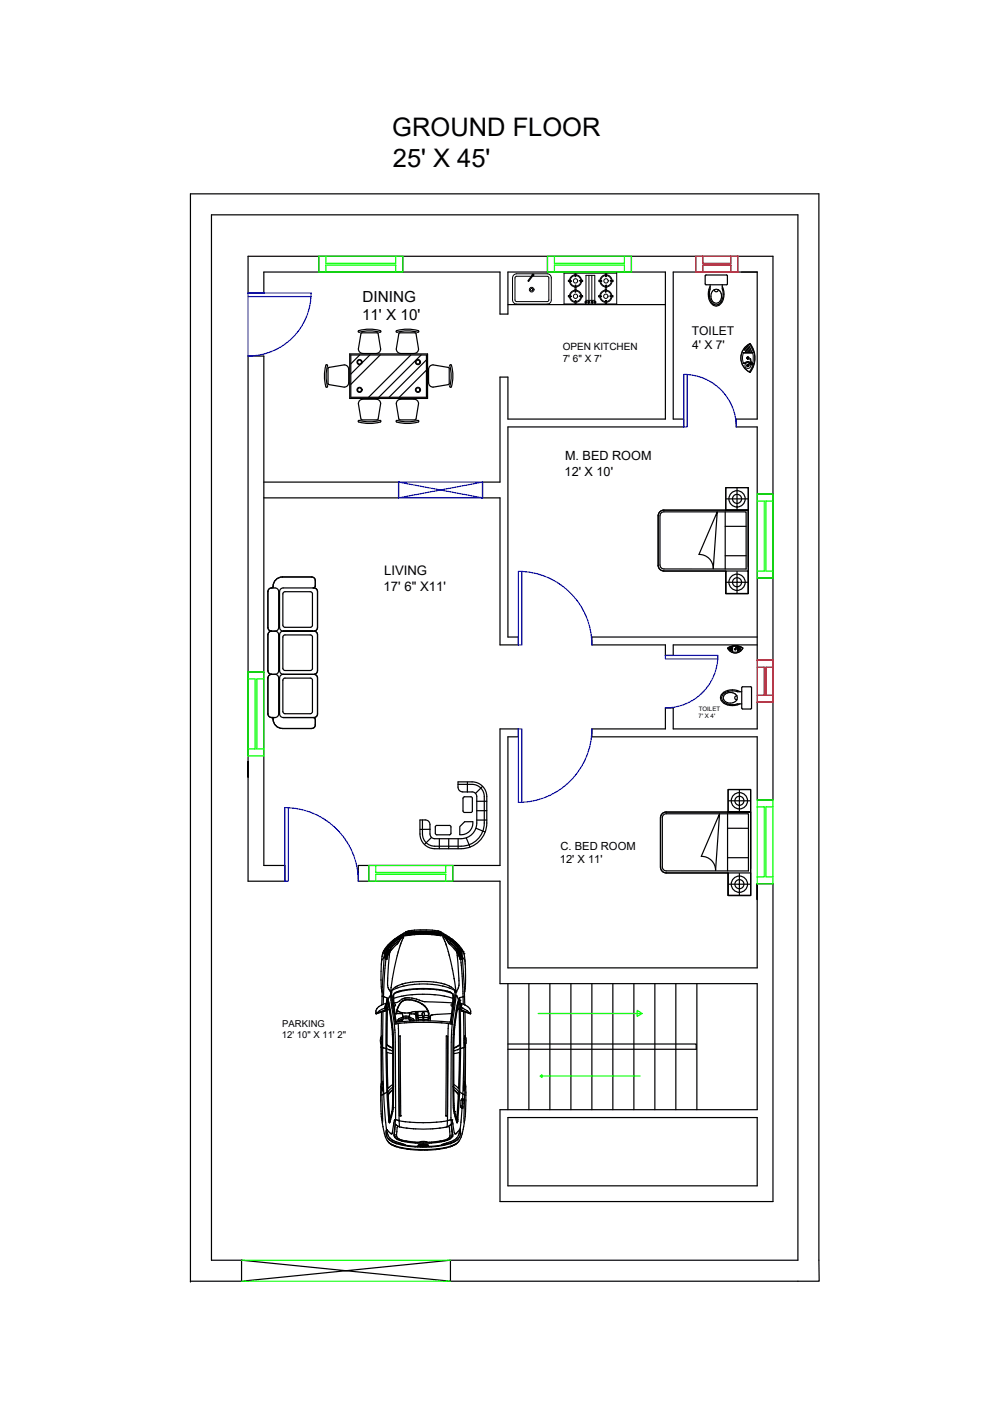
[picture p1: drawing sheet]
<svg xmlns="http://www.w3.org/2000/svg" width="210mm" height="297mm" viewBox="0 0 210 297" stroke-linecap="round" stroke-linejoin="round" font-family="sans-serif">
<defs><g id="words">
<g font-size="5.4">
<text x="82.9" y="28.8">GROUND FLOOR</text>
<text x="83" y="35.2">25' X 45'</text>
</g>
<g font-size="3.2">
<text x="76.6" y="63.8">DINING</text>
<text x="76.5" y="67.7">11' X 10'</text>
</g>
<g font-size="2.8">
<text x="81.1" y="124.8">17' 6&quot; X11'</text>
<text x="81.2" y="121.5">LIVING</text>
</g>
<g font-size="2.7">
<text x="119.4" y="100.5">12' X 10'</text>
<text x="119.4" y="97.3">M. BED ROOM</text>
</g>
<g font-size="2.6">
<text x="146.2" y="70.8">TOILET</text>
<text x="146.3" y="73.8">4' X 7'</text>
</g>
<g font-size="2.4">
<text x="118.5" y="179.6">C. BED ROOM</text>
<text x="118.3" y="182.4">12' X 11'</text>
</g>
<g font-size="2.1">
<text x="118.9" y="74">OPEN KITCHEN</text>
<text x="118.9" y="76.5">7' 6&quot; X 7'</text>
</g>
<g font-size="2">
<text x="59.6" y="219.4">12' 10&quot; X 11' 2&quot;</text>
<text x="59.7" y="217">PARKING</text>
</g>
<g font-size="1.3">
<text x="147.7" y="151.7">7' X 4'</text>
<text x="147.7" y="150.1">TOILET</text>
</g>
</g></defs>
<!-- layer: windows -->
<g fill="none" stroke="#000" stroke-width=".25">
<path d="M67.4 54.1v3.4M85.1 54.1v3.4M115.7 54.1v3.4M133.5 54.1v3.4M52.4 75.2h3.4v107.6h4.4v3.4h-7.8zM55.8 101.9h28.5v3.3h-28.5M160.1 104.4h3.3M160.1 139.5v-49.3h-4.5v-1.7h4.5v-31h-17.8v31h2.2v1.7h-37.1v44.4h2.2v1.6h-3.9v-31h-3.7v-3.3h3.7v-22.2h1.7v8.8h33.2v-31h-33.2v8.9h-1.7v-8.9h-49.9v4.4h-3.4v-7.8h111v85.4M160.1 134.6h-35v1.6h15.5v2.3h1.7v-2.3h17.8M160.1 122.1h3.3M52.4 142h3.4M160.1 148.3v5.7h-17.8v-4.4h-1.7v4.4h-15.5v1.7h35v13.3h3.3v-20.7"/>
<path d="M52.4 164.2v-3.3v3.3M75.7 182.8h30v-28.8h3.9v1.7h-2.2v48.8h52.7v-17.8h3.3v67.1h-57.7v-19.4h54.4v-26.6h-54.4v-21.6h-30zM78 182.8v3.4M95.7 182.8v3.4M160.1 190.1v-3.4v3.4M107.4 207.8v26.6M111.8 207.8v26.6M116.2 207.8v26.6M120.7 207.8v26.6M125.1 207.8v26.6M129.5 207.8v26.6M134 207.8v26.6"/>
<path d="M138.4 207.8v26.6M142.9 207.8v26.6M147.3 207.8v26.6M107.4 236.1h52.7v14.4h-52.7z"/>
</g>
<!-- layer: doors -->
<path d="M52.4 62.6h13.4M65.8 61.9a13.3 13.3 0 0 1-13.4 13.3v-13.3h13.4M145.3 79.1v11.1h-.8v-11.1a11.1 11.1 0 0 1 11.1 11.1M84.3 101.9v3.3h17.7v-3.3h-17.7l17.7 3.3M102 101.9l-17.7 3.3M110.3 120.7v15.5h-.7v-15.5a15.5 15.5 0 0 1 15.5 15.5M151.7 138.5h-11.1v.7h11.1M151.8 138.5a11.1 11.1 0 0 1-11.1 11.1M125.1 154a15.5 15.5 0 0 1-15.5 15.5v-15.5h.7v15.5M60.9 170.6v15.6h-.7v-15.6a15.5 15.5 0 0 1 15.5 15.6" fill="none" stroke="#00f" stroke-width=".25"/>
<!-- layer: windows -->
<g fill="none" stroke="#0f0" stroke-width=".25">
<path d="M67.4 54.1h17.7v3.4h-17.7zM68.9 54.1v1.5h14.8v-1.5M68.9 57.5v-1.5h14.8v1.5M115.7 54.1h17.8v3.4h-17.8zM117.2 54.1v1.5h14.8v-1.5M117.2 57.5v-1.5h14.8v1.5M160.1 104.4h3.3v17.7h-3.3zM160.1 105.9h1.4v14.7h-1.4M163.4 105.9h-1.5v14.7h1.5M52.4 142h3.4v17.7h-3.4zM52.4 143.4h1.5v14.8h-1.5M55.8 143.4h-1.5v14.8h1.5"/>
<path d="M160.1 169h3.3v17.7h-3.3zM160.1 170.5h1.4v14.7h-1.4M163.4 170.5h-1.5v14.7h1.5M78 182.8h17.7v3.4h-17.7zM79.4 182.8v1.5h14.8v-1.5M79.4 186.2v-1.5h14.8v1.5M113.7 214.1h22M134.7 213.5l1 .6-1 .6zM114.2 227.3l.4-.2v.5zM114.2 227.3h21.1M51.1 266.2h44.1M51.1 270.7h44.1"/>
</g>
<!-- layer: 0 -->
<g fill="none" stroke="#000" stroke-width=".25">
<path d="M149.1 58.1h4.5l.2 .2v1.7l-.2 .2h-4.3l-.2-.2zM73.7 78a.94 .94 0 0 0-.9-.9l-3.4 .6-.1 3.3 .2 .3 3.3 .5a.95 .95 0 0 0 .9-1v-2.8M73.9 74.8h16.5v9.4h-16.5zM74.2 75h15.9v8.9h-15.9zM75.7 69.9a7.4 7.4 0 0 1 4.8 0l-.1 .3a10.1 10.1 0 0 0-4.6 0zM76 75l-1.8 1.9M76.2 77l-2 2M76.5 70.3h3.2M76.5 70.3l-.2 .2-.5 3.2M78.2 75l-1.7 1.7M79.7 70.3l.2 .2 .6 3.2a.94 .94 0 0 1-1 1h-2.8a.96 .96 0 0 1-.9-1M80.4 75l-6.2 6.2"/>
<path d="M83.7 69.9a7.4 7.4 0 0 1 4.8 0v.3a10.1 10.1 0 0 0-4.7 0zM84.5 70.3h3.2M84.5 70.3l-.2 .2-.5 3.2a.96 .96 0 0 0 .9 1h2.8a.95 .95 0 0 0 1-1l-.6-3.2-.2-.2M86.8 75l-8.9 8.9M89 75l-8.9 8.9M90.1 78.2l-5.7 5.7M90.1 76l-7.9 7.9M90.6 78a.94 .94 0 0 1 .9-.9l3.3 .5 .2 .2-.1 3.4-3.4 .6a.96 .96 0 0 1-.9-1v-2.8M150.1 60.2v.9M150.1 60.5a3.1 3.1 0 0 0 .9 4.1 1.58 1.58 0 0 0 1.9-1.5M150.1 61.1a3.3 3.3 0 0 0 .3 2.7M150.4 63.8a1.12 1.12 0 0 0 1 .6 1.12 1.12 0 0 0 1-.6"/>
<path d="M151 61.2l.4-.1 .4 .1M151 61.2a.42 .42 0 0 0 .4 .4 .42 .42 0 0 0 .4-.4M151 61.2a1.62 1.62 0 0 0-.7 1.6 1.62 1.62 0 0 0 1.1 1.3 1.61 1.61 0 0 0 1.1-1.3 1.61 1.61 0 0 0-.7-1.6M152.7 60.2v.9a3.3 3.3 0 0 1-.3 2.7M152.7 60.6l.2 .5M152.9 61.1l.1 1-.1 1M69.2 81.6l-.2 .2a7.4 7.4 0 0 1 0-4.7h.2a9.2 9.2 0 0 0 0 4.5M75.8 85.3a.94 .94 0 0 1 .9-1h2.8a.94 .94 0 0 1 1 1l-.6 3.2-.2 .2-3.3-.1-.6-3.3M75.8 88.8a9.7 9.7 0 0 0 4.6 0l.1 .3a7.4 7.4 0 0 1-4.8 0zM83.8 88.8a9.7 9.7 0 0 0 4.7 0v.3a7.4 7.4 0 0 1-4.8 0zM84 84.6l.7-.3h2.8a.94 .94 0 0 1 1 1l-.6 3.3-3.4 .1-.2-.2-.5-3.2zM95.1 81.6l.2 .2a7.4 7.4 0 0 0 0-4.7h-.2a9.2 9.2 0 0 1 0 4.5"/>
<path d="M139.8 108.4l.5-.3h17.4v12.1h-17.4a.83 .83 0 0 1-.8-.8v-10.4zM140.3 107.8h13.1v-4.8h4.8v22.4h-4.8v-4.8h-13.1M140.3 107.8h17.9h-4.8v-4.8h4.8v22.4h-4.8v-4.8h-13.1M140.3 107.8a1.21 1.21 0 0 0-1.2 1.2v10.4a1.19 1.19 0 0 0 1.2 1.2M151.6 108.1l-.8 12a2.96 2.96 0 0 0-3-3zM153.3 117.4h4.4M153.3 111.2h4.4M153.3 108.1v12.1M153.5 105.4h4.6M155.8 103.1v4.6M158.2 107.8v11.9M56.6 134.1v7.6"/>
<path d="M56.6 132.6l.3 .5 .5 .2M56.6 132.6a.76 .76 0 0 0 .8 .7M57.4 124.2h.7a.76 .76 0 0 1 .8 .8v7.6a.76 .76 0 0 1-.8 .7M57.4 133.3h.7M57.4 133.3a.76 .76 0 0 0-.8 .8M57.4 124.2a.76 .76 0 0 0-.8 .8v7.6M57.7 123.9v.3h-.3M57.7 123.9v.3M57.7 123.9a1.97 1.97 0 0 1 2-2h6.2a.76 .76 0 0 1 .8 .8l-.1 1.3-.4 .2h-6.3a.77 .77 0 0 0-.8 .8v7.6a.76 .76 0 0 0 .8 .7M58.1 133.3a.76 .76 0 0 1 .8 .8M58.9 134.1v7.6M59.1 134.1v7.6a.76 .76 0 0 0 .8 .7"/>
<path d="M59.9 134.4l.3-.3h5.4l.4 .3 .1 6.8-.3 .4-5.5 .1-.4-.3zM59.9 125.2l.3-.2h5.4l.4 .2 .1 6.9-.3 .4h-5.5l-.4-.2zM59.9 133.3h6.3h-6.3M59.9 133.3a.76 .76 0 0 0-.8 .8M66.2 124.2l.6 .2 .3 .6M66.4 124.2a.76 .76 0 0 1 .7 .8M67.1 134.1v7.6a.76 .76 0 0 1-.7 .7 .79 .79 0 0 1 .7 .8v7.6M67.1 125v7.6a.78 .78 0 0 1-.7 .7 .76 .76 0 0 1 .7 .8M153.4 120.6h4.8v4.8h-4.8zM153.5 123h2.3v2.3M155.8 120.8v2.2h2.3M56.6 141.7a.76 .76 0 0 0 .8 .8"/>
<path d="M57.4 151.6h.7h-.7M57.4 142.5h.7h-.7M57.4 151.6h.3v.3v-.3zM57.4 142.5a.77 .77 0 0 0-.8 .7v7.6a.76 .76 0 0 0 .8 .8M58.9 141.7a.78 .78 0 0 1-.8 .8 .76 .76 0 0 1 .8 .7v7.6a.76 .76 0 0 1-.8 .8M59.8 143.7v6.6M59.8 150.3l.2 .4 .3 .1h5.3l.4-.3 .1-.2M59.8 143.7l.1-.2 .4-.2h5.3h.2l.3 .4M59.9 151.6h6.3h-6.3M59.9 142.5h6.3h-6.3M59.9 142.5a.77 .77 0 0 0-.8 .7v7.6a.76 .76 0 0 0 .8 .8M66 143.7v6.6"/>
<path d="M66.2 151.6l.4 .2a2.22 2.22 0 0 1-.2 1.9l-.5 .2h-6.2a1.99 1.99 0 0 1-2-2M67.1 150.8a.76 .76 0 0 1-.7 .8M67.1 150.8l-.3 .6-.6 .2M152.7 147.9a2.94 2.94 0 0 0 3.2 .8M153.3 148.2a1.81 1.81 0 0 0 2.1 0M153.3 148.2a1.09 1.09 0 0 1-.3-1.3 1.09 1.09 0 0 1 1.2-.6 1.29 1.29 0 0 1 1.6 1.5l-.4 .4M155.8 147a.42 .42 0 0 0-.5 .4 .42 .42 0 0 0 .5 .4M155.9 148.7h.9M156.4 146.1a3.1 3.1 0 0 0-4 .9 1.89 1.89 0 0 0 2.2 2.1l1-.1 .8-.3M156.8 146.1h-1a2.94 2.94 0 0 0-3.1 .8l-.2 .5 .2 .6M157 145.1h1.7M157 149.8h1.7"/>
<path d="M157 145.1l-.2 .2v4.3l.2 .2M158.7 145.1l.2 .2v4.3l-.2 .2M89.3 173.2v3a2.58 2.58 0 0 0 2.6 2.6h5.6M90.9 175.2h-2.1M91.2 176.9l-1.5 1.5M92.3 174.4h2.7l.3 .3v1.3l-.1 .3-2.9 .1M92.4 174.4l-.4 .3v1.3l.4 .4M92.9 177.2v2.1M94.9 177.2l-.1 2.1M96.8 165.7h3a2.58 2.58 0 0 1 2.6 2.6v5.6a4.9 4.9 0 0 1-4.9 4.9M96.8 177.2v2.1M97.2 174.6l1-1h1.7a2.48 2.48 0 0 1-2.7 2.7z"/>
<path d="M97.5 177.2h-5.6a1.01 1.01 0 0 1-1-1v-2.2l-.5-.6-.5-.2h-1.1v3a3.1 3.1 0 0 0 3.1 3.1h5.6M97.5 177.2a3.3 3.3 0 0 0 3.3-3.3v-5.6a.99 .99 0 0 0-1-1h-2l-.7-.3a1.94 1.94 0 0 1-.3-1.8h3a3.1 3.1 0 0 1 3.1 3.1v5.6a5.4 5.4 0 0 1-5.4 5.4M98.6 177l.8 2M98.8 165.2v2.2M99.9 168.7v2.6M99.9 168.7l-.4-.4h-1.3l-.3 .4v2.8l.3 .1h1.3l.4-.3M100.6 175l1.9 .8M102 166.1l-1.5 1.5M102.9 169.3h-2.1M102.9 171.3h-2.1M102.9 173.2l-2.1 .1M140.2 172.2l.6-.3h17.4v12.1h-17.4a.83 .83 0 0 1-.8-.8v-10.5z"/>
<path d="M140.8 171.6h13.1v-4.8h4.8v22.4h-4.8v-4.8h-13.1M140.8 171.6h17.9h-4.8v-4.8h4.8v22.4h-4.8v-4.8h-13.1M140.8 171.6a1.21 1.21 0 0 0-1.2 1.1v10.5a1.19 1.19 0 0 0 1.2 1.2M152.1 171.9l-.8 12a2.94 2.94 0 0 0-3.1-3zM153.8 171.9v12.1M153.8 175h4.4M154 169.2h4.6M156.3 166.9v4.5M158.7 171.6v11.9M82.1 199.9l-.2 .4M82.1 199.9h.1M82.4 199.8l-.8 1.5"/>
<path d="M82.6 199.6l-.2 .2M82.6 199.2h.1M82.6 199.2v.1M82.6 199.3h.1M82.7 199.6l-.7 1M82.7 199.6v.1M82.7 199.5h.1M82.7 199.5h-.1M83 199.3l-.3 .3M83 199.3h.1M83 198.9l-.9 1M83 198.9v.1"/>
<path d="M83.1 199.1l-.4 .4M83.4 198.6l-.7 .7M83.4 198.6h.1M83.4 198.4l-1.5 1.3-.7 1.2M83.5 199.5l-.9 .9M83.5 198.9l-.5 .4M83.6 198.4h.1M83.6 198.4l-1.2 1-1.1 1.3M83.6 198.4l-.2 .2M83.9 199.5l-1 .9M84.1 199.3l-.2 .2M84.1 199.3h-.1"/>
<path d="M84.2 198.5l-1.3 1-.8 .9M84.2 197.9l-.8 .5M84.2 198.9l-1.2 .9-.8 1M84.2 198.4h.1M84.2 198.4l-.7 .5M84.2 197.9h.1M84.3 199l-.2 .3M84.3 198.9v.1M84.4 198.3l-.2 .1M84.4 198.4l-.2 .1M84.4 198.7l-.1 .2M84.4 198.7l-.9 .8"/>
<path d="M84.5 198.6l-.1 .1M84.5 198.6h.1M84.6 198.1l-1.5 1M84.6 198.1h.1M84.6 198.4h.1M84.6 198.4l-.1 .2M84.6 199.7l-.4 1.3M84.6 197.6l-.4 .3M84.7 198l-.1 .1M84.7 198.3l-.1 .1M84.8 198.2l-.4 .2M84.8 198h-.1"/>
<path d="M84.8 198h.1M84.8 198.1l-.4 .2M84.9 198l-.2 .2M84.9 198h.1M84.9 197.5h.1M84.9 197.5l-1.3 .8-1 .9M85 198.7l-.4 1M85 198.1l-.5 .5M85 198h.1M85.1 198l-.1 .1M85.1 197.4l-.2 .1M85.2 198.2l-.2 .4"/>
<path d="M85.2 198.2h.1M85.3 197.5l-2.3 1.4M85.3 197.5h.1M85.3 197.6l-.4 .4M85.3 197.5v.1M85.4 197.1l-.8 .5M85.4 197.9l-.2 .3M85.6 197.5h.1M85.7 197.4l-.1 .1M85.7 197.4h.1M85.7 196.9l-.3 .2M85.7 196.9h.1"/>
<path d="M85.8 196.9h.1M85.8 197.7h.1M85.8 197.6l-.7 .4M85.8 197.5v.1M85.8 197.5h.1M85.9 197.5h-.1M85.9 197.1h.1M85.9 197.1l-.2 .3M85.9 197.1l-.8 .4M85.9 197.2v.1M85.9 197.2h.1M85.9 197.3h.1"/>
<path d="M85.9 197.3l-.1 .3M85.9 197.3v.2M86 197l-.1 .1M86 197.6h.1M86 196.8h.1M86 197.4h.1M86 196.8l-.2 .1M86.1 197.6h.1M86.1 197.4h.1M86.1 197h-.1M86.1 197.3h-.2M86.1 197.2l-.2 .1"/>
<path d="M86.1 197.3h.1M86.1 197.2h.1M86.2 197.3h-.1M86.2 197h.1M86.2 197l-.3 .2M86.3 196.7l-.3 .1M86.3 197.5h.1M86.4 197.5h.1M86.4 197.3l-.1 .1M86.4 197.4h.1M86.4 196.7h.1M86.4 196.7h-.1"/>
<path d="M86.5 197.6l-.7 .1M86.6 196.9l-.6 .1M86.6 196.9h.1M86.6 196.9l-.4 .1M86.6 197.3h.1M86.7 197.5h-.1M86.7 196.9h-.1M86.9 197.4h.1M86.9 197.3l-1 .2M87 197.2l-.1 .1M87 197.4h.1M87 197.2v.1"/>
<path d="M87 196.8l-.3 .1M87 197.3h-.1M87 197.3h.1M87.1 196.8h.1M87 197l-.9 .1M87 196.9l.1 .1M87.2 197.4h.1M87.2 197.2h.1M87.3 197.2h.1M87.5 197.2h.1M87.5 197.3v.1M87.5 197.3l.1 .1"/>
<path d="M87.6 196.5l-1.2 .2M87.6 196.5h3.8M87.6 196.5h.1M87.6 197.2h.1M87.7 197.4h3.5M87.7 197.5l-1.2 .1M87.8 197.3h.1M87.9 197.2h-.1M87.9 197.3h.1M88 196.8l-1 .1M88 196.8h.1M88 196.7h2.9"/>
<path d="M88.1 197.1v.2l-2.4 .3-.1-.1M88.1 197.1l-1 .2M88.1 197.1h.1M88.1 197.3h.1M88.2 197.3h-.1M88.2 197.3h.1M88.2 197.1h-.1M88.2 197.4h.1M88.2 197l.1 .1M88.3 197.2h.1M88.3 197.1h.1M88.3 197.2h2.3"/>
<path d="M88.4 197.1h-.1M88.4 196.9l-.2 .1 .1 .2M88.4 196.9l-2.2 .4M88.7 196.9h.2M88.7 196.9h-.3M88.7 197l-.3 .1M88.7 197h.1M88.7 196.9h.1M88.8 197v.1M88.8 197h.8M88.9 196.9l-.1 .1M88.9 196.9v.5"/>
<path d="M88.9 196.9l.1 .1M89 197h.1M89 197l-.7 .1M89 197v.1M89.2 196.8h.1M89.2 196.8l-2.2 .2M89.3 196.8l2.6 .2M89.3 197h-.3M89.3 197v.1M89.4 197h.7M89.5 196.9l-.2 .1M89.5 196.9v.5"/>
<path d="M89.5 196.9h-.6M89.5 196.9l.7 .1M89.5 196.9l.1 .1M89.6 197l.1 .1M89.6 197h.3M90 197l-.1 .1M90 197l.7 .1M90 197h.1M90 196.9v.1M90.1 196.9v.5M90.2 197v.1M90.3 196.9h-.3"/>
<path d="M90.3 197h.1M90.3 196.9h.1M90.3 197h-.1M90.3 197l.3 .1M90.3 196.9l.3 .1M90.5 196.9l1.5 .2M90.6 197.1h.1M90.6 197h.1M90.7 197.1h.1M90.7 197.2h-.1M90.7 197.2h.1M90.7 197v.1"/>
<path d="M90.7 197h.1M90.7 197l.1 .1M90.8 197.4h.1M90.8 197.1h.1M90.8 197.2h-.1M90.8 197.3h.1M90.8 197.3l1 .1M90.8 197.1v.2M90.8 197.1l1.1 .2M90.9 196.8h.1M91 196.8l.9 .1M91.1 197.2h.1"/>
<path d="M91.1 197.3h.1M91.2 197.5l1.9 .2M91.4 197.4h.1M91.4 197.2h.1M91.4 196.5h.1M91.4 196.5l.6 .1M91.7 197.2h.1M91.7 197.4h.1M91.9 197.4l1.3 .2M91.9 197h.1M91.9 197.3h.1M91.9 196.9v.1"/>
<path d="M91.9 196.8l.3 .1M91.9 197l.9 .1M92 197.2v.1M92 197.4h.1M92 196.6l.7 .1M92 197.3l1.1 .2M92 197.1l.8 .2M92.2 196.9h.1M92.3 197.3h.1M92.3 197.5h.1M92.3 196.9h.1M92.5 196.7h.1"/>
<path d="M92.5 197.4h.1M92.6 197.5h.1M92.6 197.3v.1M92.7 196.7l.2 .1M92.7 197l.4 .1M92.7 197l-.3-.1 .6 .3M92.8 197h.1M92.8 197.3h.1M92.8 197.2h.1M92.8 197.3h.2M92.8 197.2l.2 .1M92.8 197l.2 .1"/>
<path d="M92.8 197.4h.1M92.9 197.6h.1M92.9 197.4h.1M92.9 196.8l.3 .1M92.9 196.8h.1M93 197.3v.2M93 197.2h.1M93 197.2v.1M93 197.1l1 .4M93 197.3l.2 .2M93 197.3h.1M93.1 197.1h.1"/>
<path d="M93.1 197.1l.2 .4M93.1 197.5v.1M93.1 197.5h.1M93.2 197.5v.1M93.2 197.7h.1M93.2 197.5h.1M93.2 197.7h-.1M93.2 196.9h.1M93.2 196.9l.4 .2M93.3 197.6h-.1M93.3 197.5h.1M93.3 197.6l.6 .4"/>
<path d="M93.3 197.5v.1M93.6 197.9l.1 .3M93.6 197.1l1.2 .8M93.6 197.6l.4 .4M93.6 197.5h.1M93.7 197.5l2.2 1.4M93.7 197.5h.1M93.7 198.2h.1M93.7 198.2l.6 1.5M93.9 198h.1M93.9 198l.6 .6M94 197.5h.1"/>
<path d="M94 197.5l2.2 1.6M94.1 198h.1M94.1 198l.2 .2M94.1 198.1l.4 .2M94.2 198h.1M94.2 198.2l.6 .3M94.2 198.3l.2 .1M94.3 198l.1 .1M94.3 199.7l.6 2M94.4 198.4h.1M94.4 198.4l.1 .2M94.4 198.1h.1"/>
<path d="M94.4 198.1l.5 .3M94.5 198.6h.1M94.5 198.6v.1M94.5 198.7l1 .8M94.5 198.7l.1 .2M94.5 198.3l1.4 1M94.6 198.9l.1 .1M94.7 199l.2 .3M94.7 197.9h.1M94.8 198.9l1 .8M94.8 197.9l.7 .5M94.8 198.5l1.6 1.3"/>
<path d="M94.9 199.3h.1M94.9 199.3l1.1 1.1M94.9 198.4h.1M95 198.4l.8 .7M95 199.4v.1M95.4 198.4h.1M95.4 198.4l.9 .9M95.4 198.4l1.2 1 .7 1M95.5 198.4h.1M95.5 199.5l.9 .9M95.5 198.4l1.1 .9 1 1.2M95.8 199.7l.4 .4"/>
<path d="M95.8 199.1h.1M95.9 199.3h.1M95.9 199.1l.3 .4M95.9 198.9v.1M95.9 198.9l.9 1M95.9 199.3l.4 .3M96.2 199.1l.1 .2M96.2 199.5h.1M96.2 199.5l.3 .3M96.3 199.6v.1M96.3 199.6l.7 1.1 .3 .8M96.3 199.2h.1"/>
<path d="M96.3 199.3h.1M96.4 199.8l.4 .6M96.5 199.8l.8 1.3M96.8 199.9l.3 .4M153.8 181.2h4.4M153.9 184.4h4.8v4.8h-4.8zM154 186.8h2.3v2.3M156.3 184.5v2.3h2.3M79.5 214.1h.1M79.5 214h.1M79.5 214.1l.1 .1M79.7 214.1l-.2 .1"/>
<path d="M79.7 213.1l-.2 .9M79.7 214.1h.1M79.8 214.1l-.3 .1M80.2 213.5h.1M80.2 213.5l-.3 .3M80.6 212.3v.1M80.6 219l-.2 .7 .1 .8M80.6 203.6v5.2M80.6 208.8h.1M80.6 212.3l-.9 .8M80.6 219.6l.1 .6M80.6 219.5h.1"/>
<path d="M80.6 219h.1M80.6 208.8l.1 .3M80.6 219.5v.1M80.7 213.8l-.1 5.3M80.7 209.1l.1 .7M80.7 218.9h-.1M80.7 219.4l-.1 .1M80.8 218.9h.1M80.8 218.9h-.1M80.8 218.9v.4M80.8 202.1l-.2 1.6M80.8 210.2l-.1 2.1"/>
<path d="M80.8 210.5l.3 .1M80.8 219.3h.1M80.8 219.3v.1M80.8 219.3l-.1 .1M80.8 202v.1M80.8 219.4v1M80.8 208.6v1.6M80.8 208.6h.1M80.9 201.5h.1M80.9 213.6l-1.4 .5M80.9 201.3l-.1 .7M80.9 213.7a231.4 231.4 0 0 0 .6 23.4"/>
<path d="M80.9 201.3h.1M81 201.1h.1M81 201.1v.2M81.1 210.6l.5 .1M81.1 210.6h.1M81.1 201l-.1 .1M81.2 202.3l-.5 .6M81.2 200.9l-.1 .1M81.2 200.9l-.2 .2M81.2 202.4l-.4 6.2M81.2 202.3h.1M81.2 213.6l-1.4 .4"/>
<path d="M81.2 213h.1M81.2 213l-1 .5M81.3 200.8l-.1 .1M81.3 213.5h.1M81.3 200.8h.1M81.3 212.9h.1M81.3 201.1l-.1 1.3M81.3 200.7v.1M81.3 200.7h.1M81.3 201.1h.1M81.4 213.5h.1M81.4 213.5l-.2 .1"/>
<path d="M81.4 213.5l-.5 .1M81.4 213.6l-1.7 .5M81.4 213.6h.1M81.4 213.5v.1M81.4 213.4v.1M81.4 202h.1M81.4 202l-.2 .3M81.4 213.4h.1M81.4 212.7l-.2 .3M81.4 212.7h.1M81.4 203.9l-.4 8.3M81.5 202h-.1"/>
<path d="M81.5 212.5l-.1 .2M81.5 200.6l-.2 .5M81.5 212.3h.1M81.5 212.3v.2M81.5 202v.6M81.5 202h.1M81.5 212h.1M81.5 201.7v.3M81.5 212l.3 .3M81.5 212l-.9 .3M81.5 202.6h.1M81.5 201.6h.1"/>
<path d="M81.5 213.3l-.1 .1M81.5 201.6v.1M81.5 202.6l.1 .1M81.6 212.3h.1M81.6 212.6l-.2 .8M81.6 212.3v.3M81.6 202.7h.1M81.6 202.3h.1M81.6 202.1v.2M81.6 202.7l-.2 1.3M81.6 201.4h.1M81.6 202.3v.3"/>
<path d="M81.6 201.4l-.1 .2M81.6 210.7v.1M81.6 202.6h.1M81.6 210.7l.2 .1M81.7 202.7h-.1M81.7 202.5v.1M81.7 202.5h.1M81.7 213.2l-.1 10.9 .2 6.6 .4 5.9M81.7 213l-.2 .3M81.7 201.9v.6M81.7 212.8h.1M81.7 202.6h.1"/>
<path d="M81.7 202.6l-.1 .1M81.7 201.9h.1M81.7 212.8v.2M81.7 211.9l-.2 .1M81.7 211.3h.1M81.7 212.7v.1M81.7 211.3v.7M81.7 202.2h.1M81.7 202.2l.1 .1M81.8 212.3h.1M81.8 212.3l-.1 .4M81.8 210.8h.1"/>
<path d="M81.8 211.3h.1M81.8 211.3h-.1M81.8 210.8v.1M81.8 213.1v11.9l.4 10.7M81.8 211.3v.6M81.8 211.4h.1M81.8 213.1h.1M81.8 213.1l-.3 .2M81.8 210.9l.2 .3M81.8 211.9l-.1 .1M81.8 200.4l-.4 1.5M81.9 211.3h.1"/>
<path d="M81.9 211.9h-.1M81.9 200.3l-.1 .1M81.9 211.4h.1M81.9 211.4v.2M81.9 213.1l-.1 7.6M81.9 211.9h.1M81.9 202.1l-.2 .5M81.9 213.1l.4 .3M81.9 213.1h.1M81.9 211.3l.1 .1M81.9 211.9l.1 .1M81.9 207v1.2"/>
<path d="M81.9 201.7l-.2 .9M81.9 213h.1M81.9 213v.1M81.9 208.2l.2 .5M81.9 211.6l.2 .3M81.9 211.6h.1M81.9 208.2h.1M82 211.4l.2 1M82 212h.1M82 212l-.1 1M82 200.6l-.4 1.5M82 201l-.3 .9"/>
<path d="M82 211.2h.1M82 201l-.3 1.2M82 211.3l.2 .4M82 211.2v.1M82 201h.1M82 208.7h.1M82 211.9l.1 .1M82.1 212l.2 1.4M82.1 208.7l.2 .4M82.1 200.4h.1M82.1 200.4l-.4 1.1v1M82.2 200.9l-.2 .1"/>
<path d="M82.2 200.9v.3M82.2 201.2l-.3 .5M82.2 211.7l.2 .9M82.2 200.9h.1M82.2 200.8v.1M82.2 200.8h.1M82.2 201.1v.1M82.2 212.4l.2 1.1M82.2 201v.1M82.3 209.1l.2 .3M82.3 201.9h.1M82.3 201.3l-.4 .8"/>
<path d="M82.3 201.9l-.4 5.2M82.3 200.8h.1M82.3 201.3h.1M82.3 200.8l-.1 .1M82.3 210.6l-.3 .6M82.3 210.6h.1M82.3 213.4l.5 3.7 .2 2.8v12.3l-.2 2.6M82.4 212.6l.7 5.9M82.4 201.3h-.1M82.4 213.5l.6 5.1M82.5 200.6l-.2 .2M82.5 209.4v.1"/>
<path d="M82.5 210.4h.1M82.5 210.4l-.2 .2M82.5 209.5h.1M82.6 210.4h.1M82.6 209.5v.1M82.6 210.3h-.1M82.6 210.4l.1 1.3M82.6 209.6v.7M82.6 200.5h.1M82.6 209.6h.1M82.6 209.6l.2-.2v.8M82.6 200.5l-.3 .5"/>
<path d="M82.7 211.7l.7 4.7 .3-.1M82.7 208.6l-.1 .8M82.7 200.7l-.3 .5-.1 .7M82.7 200.7h.1M82.7 209.3h.1M82.7 209.3l-.2 .2M82.8 210.3v.8M82.8 210.2v.1M82.8 211.1l.7 4.8M82.9 200.5l-.2 .2M82.9 200.5h.1M83 218.6v14.8"/>
<path d="M83.1 210.5v.1M83.1 210.5v1.3M83.1 211.8h.1M83.1 211.8l.5 3.9M83.1 210.3v.2M83.1 210.3h.1M83.1 218.5h.1M83.1 218.5l.1 11.1M83.2 210.1l.1 2.5M83.3 212.1a.28 .28 0 0 1 .3 .2 .28 .28 0 0 1-.3 .3M83.3 212.6l.5 3.3M83.3 209.9h.1"/>
<path d="M83.4 209.9l-.3 .4M83.4 216.4l.2 3.4v15.5l-.3 4.1M83.5 214.1l.3 .1M83.5 215.9v.1M83.5 215.9l.1 .4M83.5 209.7v.1M83.5 209.8l-.1 .1M83.6 215.7l.1 .1M83.6 215.8h.1M83.6 211.8l-.4 .1M83.7 215.8l.1 .1M83.7 209.7h-.2"/>
<path d="M83.7 214.2h.1M83.8 215.9h.2M83.8 214.1l-.1 .1M83.8 214.1v.1M83.8 211.8h.1M83.8 211.8h-.1M83.8 214.1h1.2M83.9 208.8l-1.1 .5M83.9 213.4l-.2 .8M84 209.5l-.3 .2M84 209.5h.1M84 213.5l-.2 .6"/>
<path d="M84 201.8l-.7 3-.6 3.8M84 213.1l-.1 .3M84 213.5l.1 .1M84.1 215.7h.1M84.1 215.7l.1 .2M84.1 213.6h.1M84.1 215.5h.1M84.1 215.5v.2M84.2 213.6l.8 .3M84.2 216.3v1M84.2 201l-.2 .8M84.2 217.3h.1"/>
<path d="M84.2 217.3l.2 20.7M84.3 215.3h.1M84.3 209.4l-.3 .1M84.3 213.7h-.4M84.3 215.3l-.2 .2M84.3 219l.1 16.7h.3M84.3 209.4h.1M84.3 218.9h.3l.1 16.8M84.3 218.9h.1M84.3 215.6h.1M84.4 215.6l-.1 .1M84.4 215.2l-.1 .1"/>
<path d="M84.4 215.7l.2 .2M84.4 215.6h-.1M84.4 216.2l-.6 .1M84.4 216.2h.1M84.4 215.7h.1M84.4 215.7l-.1 .1M84.4 212.3l-.4 1.2M84.4 215.2h.1M84.5 209.5l-1.1 .4M84.5 215.2h-.1M84.5 209.5h-.1M84.6 209.5h-.1"/>
<path d="M84.6 212l-.2 .3M84.7 215.4l-.3 .2M84.7 215.4h.1M84.7 213.9v.3M84.8 215l-.3 .2M84.8 215h.1M84.8 211.7h.1M84.9 215.3h.1M84.9 215.3l-.2 .1M84.9 207.9h.1M84.9 207.9a4.4 4.4 0 0 0-2.1 1.4M84.9 210.5l3.2-.4a24.8 24.8 0 0 1 5.9 .4"/>
<path d="M84.9 210.5l-1.7 .4M84.9 215h-.1M84.9 215.6l-.2 .3M84.9 213.9h.1M85 211.5l-1 1.6M85 211.5h.1M85 213.9l.6 .1M85 211.1l-1.1 .7M85 211.1h.1M85 214.1h.1M85.1 214.1h-.1M85.1 213.9v.2"/>
<path d="M85.1 215.6l-.7 .1M85.1 215.6l.1 .2M85.1 211.5l-.5 .5M85.1 214v.8M85.1 211.5h.1M85.1 215.3v.3M85.1 214.8v.2M85.1 214.8h.1M85.2 214.8h.1M85.2 214.7l-.1 .1M85.2 214.9h.1M85.2 214.9l-.3 .1"/>
<path d="M85.2 214.7h.1M85.2 215.3h-.3M85.2 214.9h1.2M85.3 214.7h-.1M85.3 215.3h.1M85.3 214.7h.1M85.3 215.2l-.1 .1M85.3 214.7h1M85.4 211.3h.1M85.4 211.3l-.4 .2M85.4 210.9l-.4 .2M85.5 210.9h.1"/>
<path d="M85.5 214h.1M85.6 207.7l-.7 .2M85.6 207.7v.1M85.7 211.3h.1M85.7 211.3l-.6 .2M85.7 215.2h.2M85.7 210.8l-.3 .1M85.7 215.2h-.4M85.9 215.2h.5M85.9 216.1l5.6-.1 3 .2M85.9 216.1l-1.5 .1M86 211.2l-.3 .1"/>
<path d="M86 211.2h.4M86 211.2h.1M86.1 211.2h.1M86.1 211.2h.4M86.1 211.2l-.7 .1M86.2 210.8h.1M86.2 210.8h-.5M86.2 210.8l.8 .1M86.3 214h-.7M86.3 214.7h.1M86.4 215.3h.1M86.4 214.7h.1"/>
<path d="M86.4 215.2l.5 .2M86.4 214.9h.1M86.4 214.9l.3 .1M86.4 214.8h.1M86.4 211.3h.1M86.4 214.7l.1 .1M86.5 214.8h.1M86.5 211.2l.9 .2M86.5 214.8l.1 .2M86.5 215.3l.1 .3M86.5 211.2l2.1 .6M86.6 214l-.1 .8"/>
<path d="M86.6 214h.1M86.6 214h-.3M86.6 215.6l.5 .1M86.6 215.6l-.1 .1M86.6 214v.1M86.6 214.1h.1M86.6 214.1l.1 .1M86.7 214.1l1.1 .2M86.7 215.6l.1 .1M86.7 215h.1M86.7 209.1l-2.1 .4M86.7 207.5h.1"/>
<path d="M86.7 207.5l-1.1 .2M86.8 215h.1M86.8 215l.5 .2M86.9 215.4h.1M86.9 213.9v.3M86.9 215.4l.3 .2M87 210.9h.1M87 210.9l1 .2M87.2 215.6h.1M87.3 215.2v.1M87.3 215.6h.1M87.3 215.6v.1"/>
<path d="M87.3 215.3h.1M87.3 215.3l.2 .2M87.4 211.4h.1M87.5 211.4l.9 .3M87.5 215.5h.1M87.5 215.5l.1 .2M87.5 211.4h.1M87.6 208l-2.2 .3-1.6 .5M87.6 208h.1M87.6 208h3.7M87.8 214.3h.1M87.8 214.3l.2 .2"/>
<path d="M87.8 214.1l.4 .1-.2 .2zM87.8 213.9h.1M87.8 213.9l-.1 .3M87.9 214.4l.1 1.3M87.9 213.9h-.1M87.9 213.8v.1M87.9 214.5h.1M88 214.5l.2 .4M88 214.6v1.1M88 213.8h.1M88 213.8h-.1M88 213.8l.1 .1"/>
<path d="M88 211.1h.1M88 211.1l1.4 .5M88.1 213.9h.1M88.1 213.9l.1 .3M88.2 214.9h.1M88.2 214.9l.1 .1M88.2 209h2.5M88.2 209l-1.5 .1M88.3 214.4v.7M88.3 215h.1M88.3 208.9l-4 .5M88.3 208.9h3.2l3.1 .5"/>
<path d="M88.3 215v.1M88.3 215.1v.6M88.3 213.7v.8M88.3 214.5h1M88.3 214.5l.1 1.1M88.4 213.7h2M88.4 213.7h-.1M88.4 215h1M88.4 215.4h1M88.5 211.8h.1M88.5 211.8l.6 .3M88.6 211.8h.1"/>
<path d="M88.6 211.8l1.3 .8M89.1 212.1h.1M89.2 212.1l.4 .4M89.2 214.1h.1M89.2 214.1l.2 .7M89.3 214l-.1 .1M89.4 214.8h.1M89.4 213.9l-.1 .1M89.4 213.9h.2M89.4 214.8v.8M89.4 211.6h.3M89.4 215.6l-5.5 .3"/>
<path d="M89.4 215.6h.1M89.6 215.6h.1M89.6 215.6l5.6 .3M89.6 215.4h.9M89.6 215h.9M89.6 214.8l-.1 .8M89.6 213.9l.1 .2M89.6 214.8h.1M89.6 212.5l.1 .1M89.6 214.5h1M89.7 214.1h.1M89.7 214.1l-.1 .7"/>
<path d="M89.7 212.6h.1M89.7 211.6h.1M89.8 212.6l.4 .6M89.8 211.6l5.9 .3M89.8 207.4l-3 .1M89.8 207.4h.6M89.9 212.6h.1M89.9 212.6l.6 .9M90.2 213.2l.2 .3M90.4 213.6l-2.8 .1-1 .3M90.4 213.6l.1 .4M90.4 213.5h.1"/>
<path d="M90.4 213.5v.1M90.4 207.4l2.9 .3M90.5 213.5l.2 .6M90.5 214h.1M90.5 214l.1 .6M90.6 214.6l-.1 1M90.6 215.3h-.1M90.6 215.3v.3M90.6 215.1v.2M90.7 214.1h.1M90.7 214.1v.7M90.7 214.8h.1"/>
<path d="M90.7 214.8l-.1 .3h.1M90.7 209l1.5 .1M90.8 215.1h-.1M90.8 215v.1M90.9 214.7l-.1 .3M91 214.6l-.1 1.1M91.1 214.5l-.1 .1M91.1 214.5h.1M91.2 214.5h-.1M91.2 214.4v.1M91.3 208h.1M91.4 208l3.4 .7"/>
<path d="M91.4 214.4h.1M91.4 214.4h-.2M92.2 209.1l1.3 .2M92.4 214.3l-1 .1M93.3 207.7v.1M93.4 207.7l.6 .2M93.5 209.3h.1M93.5 209.3l1 .2M94 210.5l1.7 .4M94 207.9h.1M94 207.9a4.2 4.2 0 0 1 2.4 1.6M94.5 209.5l.6 .2"/>
<path d="M94.5 216.2h.1M94.5 216.2l1.1 .2M94.6 218.9h-.3v16.8M94.6 219l-.1 16.7h-.2M94.6 209.4h.1M94.6 218.9h.1M94.7 209.4l.3 .1M94.8 216.3l-.3 21.7M94.8 208.7l1.3 .6M94.9 201.7l.1 .1M95 201.8v.1M95 209.5h.1"/>
<path d="M95 201.9l1 4.8M95 209.5l.3 .2M95 209.7h.1M95.1 209.7l.5 .2M95.2 215.9h.1M95.3 215.8h.1M95.3 209.7l.3 .2M95.3 215.8l-.1 .1M95.4 209.7v.1M95.4 215.9v.1M95.4 215.9v.4M95.5 214.1l-3.1 .2"/>
<path d="M95.5 215.8l-.1 .1M95.6 216.4l-.2 3.4v16.9M95.6 209.9h.1M95.6 209.9l.2 .4M95.7 212.1a.28 .28 0 0 0-.4 .2 .28 .28 0 0 0 .3 .3M95.7 210.1v.7M95.7 210.8l-.5 5.1M95.8 219.2l-.1 10.4M95.8 218.5h.1M95.8 218.5v.7M95.8 210.3l.1 .2M95.9 211.8h.1"/>
<path d="M95.9 211.8l-.6 4M95.9 210.5v.1M95.9 210.5v1.3M95.9 218.6v15.6M96 218.6v15.3M96 212.1l-.5 3.7M96 206.7v.1M96 206.8h.1M96 200.5h.1M96 206.8l.4 2.6M96 200.5l.2 .2M96.1 212.9l-.5 3.5"/>
<path d="M96.1 209.6l.1-.2 .1 .2M96.2 209.6l-.2 2.5M96.2 209.3h.1M96.2 200.1l.6 .7M96.2 200.7h.1M96.3 200.7l.2 .4M96.3 211.3l-.2 1.6M96.3 209.6h.1M96.4 200.5h.1M96.4 200.5l.4 .6-.1-.2M96.4 209.6h.1M96.4 209.6v.7"/>
<path d="M96.4 210.3h.1M96.4 209.5h.1M96.4 209.5v.1M96.4 210.4h.1M96.4 210.4l-.1 .9M96.4 210.4l.2 .2M96.5 214l-.6 4.6M96.5 209.4l-.1 .1M96.5 200.6h.1M96.5 201.1l.2 .8M96.6 200.6h.1M96.6 213.4l-.6 5.2"/>
<path d="M96.6 212.4l-.8 6.1M96.6 200.8l.1 .1M96.6 200.6v.2M96.6 210.6h.1M96.6 201.3h.1M96.6 200.8h.1M96.6 210.6l.3 .6M96.7 201.9h.1M96.7 201.9l.3 4.7M96.7 201.3l.1 .3M96.7 209.1l-.2 .3M96.7 212.4l-.2 1.6"/>
<path d="M96.7 200.9h.1M96.8 200.8h.1M96.8 201.1v.1M96.8 200.8v.1M96.8 211.7l-.2 .6M96.8 200.9h.1M96.8 200.9v.3M96.8 200.9l.1 .1M96.8 201.2l.4 1.4M96.8 200.4h.1M96.8 212.1h.1M96.8 212.1l-.1 .3"/>
<path d="M96.8 200.4l.4 .7M96.8 201.6l.3 .5M96.9 208.7h.1M96.9 212l-.3 1.4M96.9 211.9v.1M96.9 211.7l-.1 .4M96.9 201l.3 .9M96.9 211.2h.1M96.9 201h.1M96.9 211.2l-.1 .5M96.9 201l.2 .5M97 212h.1"/>
<path d="M97 212v1M97 211.4l-.1 .3M97 206.6v1.6M97 211.6h.1M97 208.2h.1M97 211.6l-.1 .3M97 208.2l-.3 .9M97 213h.1M97 213l.1 .1M97 211.3h.1M97 211.3v.1M97 211.9v.1"/>
<path d="M97 211.9h.1M97.1 211l-.2 .2M97.1 211.9h.1M97.1 213.1h.1M97.1 213.1l-.5 .3M97.1 202.1h.1M97.1 213.1v7.6M97.1 202.1l.1 .4M97.1 200.3v.1M97.1 211.4l-.1 .2M97.1 211.3h-.1M97.1 211.4h.1"/>
<path d="M97.1 211.3h.1M97.1 200.4l.2 .3M97.1 201.5l.1 .4M97.1 211.9l.1 .1M97.2 211.3v.6M97.2 211.3h.1M97.2 201.9v.3M97.2 201.1l.1 1.4M97.2 213.1v11.9l-.4 9M97.2 210.8l-.2 .2M97.2 213.1h-.1M97.2 213.1h.1"/>
<path d="M97.2 210.8h.1M97.2 212.3v.5M97.2 212.3h.1M97.2 202.5l.1 .1M97.2 202.2h.1M97.2 212.2v.1M97.2 213.1l.2 .2-.1-.2M97.2 202.2v.1M97.2 211.3v.7M97.2 211.9l.2 .1M97.2 201.9v.6M97.2 212.8h.1"/>
<path d="M97.2 212.8l.1 .3M97.2 201.9h.1M97.2 202.6h.1M97.3 202.6v.1M97.3 201.1h.1M97.3 200.7l.1 .4M97.3 213.2l.1 7.9-.2 8-.5 7.5M97.3 202.5h.1M97.3 201.1l.1 .2M97.3 202.5l-.1 .1M97.3 202.7h.1M97.3 213.1h.1"/>
<path d="M97.3 200.4h.1M97.3 201.5l.1 .8M97.3 202.6h.1M97.3 210.7l-.1 .1M97.3 200.4l.3 .3M97.4 210.7l-.1 .1M97.4 201.4v.2M97.4 201.4h.1M97.4 202.7h-.1M97.4 202.3l-.1 .3M97.4 202.3h.1M97.4 202.7l.1 1.3"/>
<path d="M97.4 212.3v.3M97.4 212.3h.1M97.4 202.7h.1M97.4 212.6l.2 .8M97.4 202.6h.1M97.4 202.6v.1M97.4 201.6v.1M97.4 201.1l.1 .8M97.4 201.6h.1M97.4 201.7v.3M97.4 213.3l.2 .1M97.4 212h.1"/>
<path d="M97.4 212l-.2 .2M97.4 202h.1M97.5 212.3v.4M97.5 212.3h.1M97.5 202l-.1 .6M97.5 200.6l.1 .5M97.5 202h.1M97.5 203.9l.4 8.3M97.5 212.7h.1M97.5 212.7l.2 .3M97.6 202l.1 .3M97.6 202h.1"/>
<path d="M97.6 213.4h.1M97.6 213.5h.1M97.6 213.4v.1M97.6 200.5h.1M97.6 213.5v.1M97.6 213.5l1.6 .5M97.6 213.5l.1 .1M97.6 213.6h.2M97.6 200.5l.3 .6M97.6 200.7h.1M97.6 201.1h.1M97.6 200.7l.1 .1"/>
<path d="M97.6 201.1l.1 1M97.6 212.9h.1M97.7 213.5h.1M97.7 200.8h.1M97.7 200.8l.2 .3M97.7 202.3h.1M97.7 213h.1M97.7 213l1.4 .8M97.7 202.1l.1 .3M97.7 213.6l1.5 .4M97.7 213.6l.1 .1M97.8 202.4l.3 6.2"/>
<path d="M97.8 202.3v.1M97.8 213.7h.2M97.8 202.3l.5 .6M97.9 210.6h.1M97.9 210.6l-.5 .1M97.9 201.1h.1M97.9 201.1l.1 .2M98 213.7l1.2 .4M98 213.7a226.5 226.5 0 0 1-.6 23.4l-.1 1.4M98 201.3h.1M98 201.3l.1 .2M98.1 210.5l-.2 .1"/>
<path d="M98.1 201.5h.1M98.1 201.5l.3 3.2-.1 4.1M98.1 210.5h.1M98.2 208.6v.6M98.2 210.5h.1M98.2 208.6h.1M98.2 209.2v3.1l-.8-.3M98.2 219.3l.1 .1M98.2 219.4v1.4M98.2 219.3v.1M98.2 218.9v.4M98.2 218.9h.1"/>
<path d="M98.2 212.3h.1M98.3 218.9h.1M98.3 219.4v.1M98.3 213.8l.1 5.3M98.3 209.1l-.1 .7M98.3 219l.1 .2M98.3 219.5v.7M98.3 208.8v.3M98.3 208.8h.1M98.3 212.3l.9 .7M98.3 212.3v.1M98.4 219.2h.1"/>
<path d="M98.4 219.2l.1 1.2M98.7 213.5h.1M99.2 214.1l.2 .1M99.2 214.1h.2M99.2 213l.1 .1M99.2 214h.1M99.3 214l.2 .1M99.3 213.1h.1M99.3 213.1l.2 .5M99.4 214.1h.1M99.4 214.2h.1M99.5 214.1h.1"/>
<path d="M99.5 214.1l-.1 .1M99.5 214.1v.1M99.5 214.1h-.1M99.5 213.6v.4M99.5 214h.1M80.5 230.7l.1 4.6M80.5 220.5l.2 .3M80.5 220.5h.3M80.5 229.6v1.1M80.5 221.2h.1M80.5 220.6v.6M80.6 221.2h.1"/>
<path d="M80.6 221.2l-.1 8.4M80.6 235.3h.1M80.6 235.3v.5M80.6 235.8l.7 3.8M80.6 220.8l.1 7.8M80.6 221.1l.1 .1M80.7 220.8v.1M80.7 230.1l.2 .3M80.7 230.1l.2 6.1M80.7 220.2v.1M80.7 220.2l.1 .1M80.7 220.9h.1"/>
<path d="M80.7 221.2h.1M80.7 231.3l-.2 .1M80.7 231.3h.1M80.7 220.8h.1M80.7 228.6l-.1 1 .1 .5h.2v.3M80.7 221.2l.2 .1M80.8 228.6h-.1M80.8 220.8h.1M80.8 229.1h.1M80.8 220.4v.4M80.8 229.1v.7M80.8 220.4h.1"/>
<path d="M80.8 228.5v.1M80.9 228.5h.1M80.8 229.8v.1M80.9 229.8l.1 .1M80.9 228.5v.4M80.9 221.3h.1M80.9 236.2v.9M80.9 228.9h.1M80.9 230.4h.1M80.9 228.9l-.1 .2M80.9 228.9l.1 1M80.9 230v.1"/>
<path d="M81 229.9l-.1 .1M81 221.3l.1 .1M81 221.4h.1M81.1 221.4h.1M81.1 221.4l.5 .1M81.1 231.1l-.4 .2M81.1 231.1h.1M81.3 239.6h.1M81.3 239.6l.2 .6M81.5 237.1l.2 1.4M81.6 221.5h.1M81.6 221.5l.6 .3"/>
<path d="M81.6 239.4l.3 .1M81.6 239.6h.1M81.6 239.6l.2 .5M81.7 238.8l-.1 .8M81.7 238.8h.1M81.7 238.5h.1M81.7 238.5l.4 1.3M81.7 238.7v.1M81.7 222.3l1.3 .3M81.8 238.6l-.1 .1M81.8 238.6v.1M81.8 222.4l.2 7.3"/>
<path d="M81.8 238.7h.1M81.8 238.7l.3 .3M81.8 220.8h.1M81.9 220.8l-.2-.1 .3 .2M81.9 220.8l1.1 .7M81.9 229.7l.3 .1M81.9 230.7l-.8 .4M81.9 230.7h.1M82 231.3h.1M82 220.9h.1M82 239.8v.1M82.1 220.9l.6 .4"/>
<path d="M82.1 239.9l.3 .5M82.1 231.3l.3 5.1M82.1 231.3h-.1M82.1 239l.6 .5M82.2 236.6l.1 .6M82.2 236.7l.1 .2M82.2 221.8l.5 .1M82.2 221.8h.1M82.2 235.7l.1 .9M82.2 230.9l-.2 .4M82.3 231l-.2 .3M82.3 237.1v.1"/>
<path d="M82.3 236.9h.1M82.3 237.2h.1M82.3 236.5h.1M82.3 236.5v.1M82.4 237.2h.1M82.4 237.2h-.1M82.4 237.1v.1M82.4 237.1h.1M82.4 236.7h.1M82.4 236.7l-.1 .1M82.4 237v.1M82.6 239.5h.1"/>
<path d="M82.6 235.9l-.2 .8M82.6 235.9h.1M82.7 239.5h.1M82.7 222h.1M82.8 221.3h.1M82.8 235.5l-.2 .4M82.8 221.9l.2 .1M82.8 221.3l.2 .1M82.8 234.8h.1M82.8 234.8l-.4 1.7M82.9 239.4h.1M82.9 239.4l-.2 .1"/>
<path d="M82.9 235.2l-.5 1.8M82.9 235.2h.1M83 230.2l-.8 .7M83 230.3l-.7 .7M83 229.1l-1.1 .9M83.1 233.4l-.4 2.1M83.1 234h.1M83.1 234l-.2 1.2M83.2 229.6l-1.3 1.1M83.2 229.6l-.1 4.4M83.2 237.5l-.3 1.9M83.3 239.8h.1"/>
<path d="M83.3 239.7v.1M83.3 239.8v.2M83.3 240h.1M83.3 239.4v.3M83.3 240l.1 .2M83.4 236.8h.1M83.4 236.8l-.2 .7M83.4 239.7h.1M83.4 239.7v.3M83.4 236.7v.1M83.4 240h.1M83.4 236.6v.1"/>
<path d="M83.4 240l.5 .5M83.4 236.6h.1M83.5 238.6l-.1 1.1M83.5 236.6h-.1M83.5 236.6h.1M83.5 236.5v.1M83.5 236.5l.2 .1M83.6 237.5l-.1 1.1M83.6 237.5h.1M83.6 237.5l.4 .4M83.7 236.6h.1M83.7 236.6l.7 .2"/>
<path d="M83.9 239l-.1 1.1M84 237.9l.2 .1M84.2 238h.1M84.2 237.9l-.3 .3v.8M84.2 238l.3 .1M84.4 236.8h.1M84.4 236.8l1.3 .2M84.5 238.1h.1M84.5 238.1l.4 .1M84.7 235.7h.1M84.9 238.2h.1M84.9 238.2l1.2 .1"/>
<path d="M85.7 237l3.7 .2 2.8-.1M92.2 237.1h.1M93.2 237l-.8 .1M94.3 235.7h.1M94.4 238.1l-3.9 .4-4.4-.2M94.5 238.1h-.1M94.6 236.8h.1M94.8 238l-.3 .1M94.8 237.9l.2 .3 .1 1.9M94.9 236.7l-1.7 .3M94.9 237.9l-.1 .1M95.3 236.6h.1"/>
<path d="M95.3 236.6l-.4 .1M95.4 236.7l.2 2.7M95.4 237.5l-.5 .4M95.4 237.5l.1 1.4M95.5 236.6h.1M95.5 236.6h-.2M95.5 240l-.1 .2M95.5 240h.1M95.5 238.9l.1 .8M95.5 236.6l.1 .1M95.6 239.7h.1M95.6 236.7v.1"/>
<path d="M95.6 239.7l-.1 .3M95.6 236.8h.1M95.6 236.8l.1 .7M95.6 240h.1M95.6 240l-.1 .2M95.6 239.4l.1 .3M95.6 239.8h.1M95.7 239.8l-.1 .2M95.7 239.7v.1M95.7 237.5l.4 1.9M95.7 229.6l1.3 1.1M95.7 229.6l.1 4.4"/>
<path d="M95.8 234l.2 1.2M95.8 234h.1M95.9 229.1l1.1 .9M95.9 230.3l1 1M95.9 234.2l.3 1.3M95.9 230.2l.7 .6M96 233.9l.1 .9M96 235.2l.4 1.3M96.1 239.4h.1M96.1 239.4l.1 .1M96.1 234.8h.1M96.1 234.8l.3 1.1"/>
<path d="M96.2 221.3l-.3 .1M96.2 235.5l.1 .4M96.2 221.3h.1M96.2 239.5h.1M96.3 235.9h.1M96.3 235.9l.2 .8M96.4 239.5h.1M96.4 236.5l.1 .5M96.4 235.9l.2 .6M96.5 237l.1 .1M96.5 236.7h.1M96.6 236.7v.1"/>
<path d="M96.6 237.1h.1M96.6 237.1v.1M96.6 230.8l.1 .1M96.6 237.2h.1M96.6 236.5h.1M96.6 236.9h.1M96.7 237.1v.1M96.7 236.9h.1M96.7 230.9l.3 .4M96.7 221.8h.1M96.7 221.8l-.8 .2M96.7 235.7l-.1 .8"/>
<path d="M96.7 236.7v.2M96.7 236.6v.6M96.8 239.1l-.6 .4M96.8 234l-.1 1.7M96.9 231.3h.1M96.9 231.3l-.3 5.1M96.9 239.9l-.4 .5M96.9 220.9l-.7 .4M96.9 239.8v.1M96.9 220.9h.1M97 231.3h.1M97 230.7h.1"/>
<path d="M97 230.7l.2 .1M97.1 229.7l-.3 .1M97.1 220.8h.1M97.1 220.8l-1.2 .7M97.1 220.8l.1-.1-.3 .2M97.1 238.7l-.3 .4M97.1 222.4l-.1 7.3M97.1 238.7h.1M97.2 230.8l1 .5M97.2 222.3l-1.3 .3M97.2 238.7l.1 .1M97.2 238.7h-.1"/>
<path d="M97.2 238.7l-.3 1.1M97.3 238.5h.1M97.3 238.5l-.1 .2M97.3 238.8h.1M97.3 238.8l-.1 1.3M97.3 239.6h.1M97.3 239.4l-.3 .1M97.4 233.6h.1M97.4 233.6v.3M97.4 233.9h.1M97.4 233.9l.1 .1M97.5 232.5h.1"/>
<path d="M97.5 232.5l-.1 1.1M97.5 234l.1 .1M97.5 232.3v.2M97.6 232.2h.1M97.6 221.5l-.9 .3M97.6 234.1h.1M97.7 239.6h.1M97.7 239.6l-.2 .6M97.7 232.1l-.2 .2M97.7 232.1h.1M97.7 232.1l.2 .2-.2 1.8M97.7 234.1h.1"/>
<path d="M97.7 234.1h-.1M97.8 233.8h.1M97.9 221.4l-.3 .1M97.9 221.4h.1M98 221.3l-.1 .1M98 229.9v.1M98 230.1h.3M98 230.1v.3M98 230v.1M98 230.4h.1M98 228.9l.2 .2M98 228.9v1"/>
<path d="M98 228.9h.1M98.1 228.8l-.1 .1M98.1 221.3h-.1M98.1 229.8l-.1 .1M98.1 229.8v.1M98.2 229.7l-.1 .1M98.2 229.1h.1M98.2 221.2l-.1 .1M98.2 229.1v.6M98.2 220.5h.3M98.2 228.6h.1M98.2 228.6l-.1-.1v.3"/>
<path d="M98.2 220.8h.1M98.2 221.2h.1M98.2 228.6l.2 .5M98.2 231.3h.1M98.2 231.3l.3 .1M98.3 220.9h-.1M98.3 230.1l-.2 7M98.3 220.2v.1M98.3 220.2l-.1 .1M98.3 230.1l-.3 .3M98.3 230v.1M98.3 221.2h.1"/>
<path d="M98.3 221.1l-.1 .1M98.3 220.8l-.1 7.8M98.4 229l-.1 1M98.4 235.3h.1M98.4 235.3l-.7 4.3M98.4 221.2l.1 9.5M98.4 221.2h.1M98.4 220.6v.6M98.5 220.5l-.2 .4M98.5 232.6l-.1 2.7M98.5 220.4v.1M98.5 230.7v.1"/>
<path d="M98.5 230.8v1.6M98.5 232.4v.2M107.4 220.6h39.8v1.1h-39.8M81.5 240.2h.1M81.5 240.2l.4 .8M81.8 240l.4 .6M81.9 241h.1M81.9 241l.3 .4M81.9 240.4l.3 .4M82 241.2l.5 .5M82.2 240.7h.1M82.2 240.7l.5 .4"/>
<path d="M82.2 241.4h.1M82.2 240.8h.1M82.2 240.8l.6 .4M82.3 241.4l.5 .3M82.4 240.4h.1M82.4 240.4l.2 .2M82.5 241.7l.8 .4M82.6 240.6l.4 .3M82.7 241.1h.1M82.8 241.7l.8 .4M82.8 241.1l.9 .4M82.8 241.2h.1"/>
<path d="M82.8 241.2l.9 .4M83 240.9h.1M83 240.9l.4 .2M83.3 242.1l.5 .2M83.4 241.1l1.1 .4M83.4 240.2h.1M83.4 240.3l.1 .1M83.5 240.2h.1M83.5 240.4l.3 .2M83.6 242.1h.1M83.6 242.1l2.4 .5 3.3 .3M83.7 241.6h.1"/>
<path d="M83.7 241.5l.4 .1M83.8 241.6h.1M83.8 241.6l.6 .2M83.8 240.6h.1M83.8 240.6l.6 .3M83.8 242.3l.7 .2M83.8 240.1h.1M83.9 240.1l.1 .2M83.9 240.5v.1M83.9 240.6h.2M84 240.3v.1M84 240.3l.6 .5 1.2 .2"/>
<path d="M84.1 240.6l.5 .3M84.1 241.6h.1M84.1 241.6l.5 .1M84.4 240.9l1.3 .3M84.4 241.8h.1M84.5 241.8l.5 .1M84.5 241.5l.4 .1M84.5 242.5h.1M84.6 242.5l1.5 .3M84.6 241.7h.1M84.6 240.9h.1M84.6 240.8l1.1 .3"/>
<path d="M84.6 241.7l1.6 .3M84.9 241.6l.7 .3M84.9 241.1h.1M85 241.9l1.3 .3M85.7 241.2l2.1 .3M85.7 241.1l.4 .1M85.8 241h.1M85.8 241l.2 .1M86 241.1l2.6 .2M86.1 241.2h.1M86.1 241.2l3.4 .2M86.1 242.8h.1"/>
<path d="M86.1 242.8h.7M86.2 242h.1M86.2 242l2.4 .2M86.3 242.2h.6M86.7 242.9h.1M86.9 242.2l2.4 .2M87.8 241.5h.1M87.8 241.5h3.4M88.4 242.1l.3-.2 .3 .2M88.6 241.3h.1M88.8 242.2h1.3M88.9 241.9l-.5 .1 .5 .1"/>
<path d="M88.9 242.1l.3-.2 .4 .2M89 241.9l-.4-.1-.2 .2 .4 .2 .3-.1-.1-.2M89 241.9v.3M89 242v.1zM89 241.9h.5M89 242.1h.4M89.4 242.1l.3-.2 .3 .2M89.4 241.9v.2l.2 .1h.4v-.3l.5 .1-.5 .1M89.5 241.9v.3M89.5 241.4h.1M89.5 242v.1zM89.5 241.9h.5"/>
<path d="M89.5 242.1h.4M89.9 242.1l.3-.2 .3 .2M89.9 241.2h.1M89.9 241.2l.4 .1M89.9 241.2l-1.3 .1M90 241.9v.3M90 241.9l.3-.1 .3 .2-.4 .2-.5-.3h-.2v.3h-.4l-.2-.1v-.2M90 242v.1zM90.3 241.3h.1M90.7 242.3l-1.4 .1M90.9 242.2h-.6M91.2 241.5h.1"/>
<path d="M92.2 242.9l-3 .1-2.4-.1M92.3 242.7l-3 .2M92.8 242.8h.1M92.8 242.8h-.6M92.9 241.2h.1M92.9 241.2l-3.4 .2M93 242.8h-.2M93.1 241h.1M93.1 241l-2.8 .3M93.3 241.2l-2.1 .3M93.3 241.9h.1M93.4 241.9l-2.5 .3"/>
<path d="M93.4 241.9h.1M93.9 241l-1 .2M94 241h-.1M94 241.1h.1M94 241.1l-.7 .1M94 241.6l-.7 .3M94.3 241.7h.1M94.3 241.7l-.9 .2M94.3 240.9h.1M94.4 240.8l-.4 .2M94.4 242.5l-1.4 .3M94.5 241.8l-3.8 .5"/>
<path d="M94.9 241.6l-.6 .1M94.9 241.6h-.1M94.9 241.6h.1M94.9 240.6l-.6 .3M95 240.3v.1M95 240.3l-.8 .5-1.1 .2M95.1 240.1l-.1 .2M95.1 240.1h.1M95.2 241.6h.1M95.2 241.6l-.7 .2M95.2 241.5l-.3 .1M95.4 241.4l-.2 .1"/>
<path d="M95.4 240.2l-.5 .4M95.4 240.4l-.7 .4-.7 .3M95.4 240.2h.1M95.5 240.2h.1M95.5 240.3l-.1 .1M95.6 242.1l-1.2 .4M95.9 241.9l-1.5 .5-2.1 .3M96 240.9l-2 .7M96 240.9h.1M96.2 241.1l-.8 .3M96.2 241.7l-.3 .2M96.2 241.1h.1"/>
<path d="M96.3 240.6l-.3 .3M96.5 240.4l-.2 .2M96.5 240.4h.1M96.7 241.4h.1M96.7 241.4l-.5 .3M96.7 240.8h.1M96.7 240.8l-1.5 .8M96.9 241.2l-.5 .5-.8 .4M97 240.4l-.3 .4M97.2 240l-.4 .7-.6 .4M97.5 240.2h.1M97.5 240.2l-.8 1.2"/>
<path d="M51.1 266.2v4.5l44.1-4.5v4.5z"/>
<circle cx="76" cy="76.5" r=".53"/>
<circle cx="76" cy="76.5" r=".42"/>
<circle cx="88.4" cy="76.5" r=".53"/>
<circle cx="88.4" cy="76.5" r=".42"/>
<circle cx="76" cy="82.4" r=".53"/>
<circle cx="76" cy="82.4" r=".42"/>
<circle cx="88.4" cy="82.4" r=".53"/>
<circle cx="88.4" cy="82.4" r=".42"/>
<circle cx="155.8" cy="105.4" r="1.72"/>
<circle cx="155.8" cy="105.4" r=".96"/>
<circle cx="155.8" cy="123" r="1.72"/>
<circle cx="155.8" cy="123" r=".96"/>
<circle cx="156.3" cy="169.2" r="1.72"/>
<circle cx="156.3" cy="169.2" r=".96"/>
<circle cx="156.3" cy="186.8" r="1.72"/>
<circle cx="156.3" cy="186.8" r=".96"/>
</g>
<!-- layer: venti -->
<path d="M147.1 54.1h8.9v3.4h-8.9zM148.6 54.1v1.5h5.9v-1.5M148.6 57.5v-1.5h5.9v1.5M160.1 139.5v8.8h3.3v-8.8M163.4 139.5h-3.3h3.3M160.1 140.9h1.4v6h-1.4M163.4 140.9h-1.5v6h1.5" fill="none" stroke="#f00" stroke-width=".25"/>
<path d="M156.7 57.5h3.4M107.4 64.4h33.2M40.3 270.7h10.8M51.1 266.2h-6.4v-220.8h124v220.8h-73.5M95.2 270.7h78l-.1-229.7h-132.8v229.9" fill="none" stroke="#000" stroke-width=".25"/>
<!-- layer: 0 -->
<g fill="none" stroke="#000" stroke-width=".21">
<path d="M108.6 58.1l.6-.3h6.5a.84 .84 0 0 1 .8 .9v4.7a.86 .86 0 0 1-.8 .8h-6.5a.88 .88 0 0 1-.9-.8v-4.7zM112.3 58.4h-3.1l-.3 .1v5l.3 .2h6.7l.1-.3v-4.9l-.3-.1h-3.1M112.5 58.2l-.9 1.1 .1 .2 .9-1.2M119.2 57.7h11.2v6.5h-11.2zM120.1 59.2l.7 .1v.1l-.7 .1zM120.4 59.5a1.29 1.29 0 0 0 1.1 1.1M120.5 59.4a1.13 1.13 0 0 0 1.1 1.1M121.5 57.8h.3l-.1 .6h-.1zM121.5 58.1a1.29 1.29 0 0 0-1.1 1.1M121.6 58.2a1.13 1.13 0 0 0-1.1 1M121.8 58.2a1.13 1.13 0 0 1 1 1M121.8 58.1a1.29 1.29 0 0 1 1.1 1.1"/>
<path d="M122.6 59.3l.6-.1v.3l-.6-.1zM122.8 59.4a1.13 1.13 0 0 1-1 1.1M122.9 59.5a1.29 1.29 0 0 1-1.1 1.1M123.9 58.2h1.8v5.3h-1.8zM124.5 58.2v5.3M125.1 58.2v5.3M126.6 59.2l.6 .1v.1l-.6 .1zM126.8 59.5a1.29 1.29 0 0 0 1.2 1.1M127 59.4a1.13 1.13 0 0 0 1 1.1M127.9 57.8h.4l-.1 .6h-.2zM128 58.1a1.29 1.29 0 0 0-1.2 1.1M128 58.2a1.13 1.13 0 0 0-1 1"/>
<path d="M128.2 58.2a1.13 1.13 0 0 1 1 1M128.2 58.1a1.29 1.29 0 0 1 1.2 1.1M129 59.3l.6-.1v.3l-.6-.1zM129.2 59.4a1.13 1.13 0 0 1-1 1.1M129.4 59.5a1.29 1.29 0 0 1-1.2 1.1M120.1 62.4l.7 .1v.2h-.7zM120.4 62.7a1.29 1.29 0 0 0 1.1 1.2M120.5 62.7a1.13 1.13 0 0 0 1.1 1M121.5 61.1h.3l-.1 .6h-.1zM121.5 61.3a1.29 1.29 0 0 0-1.1 1.2M121.6 61.5a1.13 1.13 0 0 0-1.1 1M121.6 60.2h.1l.1 .7h-.3z"/>
<path d="M121.6 63.5h.1l.1 .6h-.3zM121.8 61.5a1.13 1.13 0 0 1 1 1M121.8 61.3a1.29 1.29 0 0 1 1.1 1.2M122.6 62.5l.6-.1v.3h-.6zM122.8 62.7a1.13 1.13 0 0 1-1 1M122.9 62.7a1.29 1.29 0 0 1-1.1 1.2M123.8 63.6l.1 .4zM123.8 63.6l-.2 .2 .2 .2M123.9 63.6l.2 .2-.2 .2M124.4 63.6l.1 .4zM124.4 63.6l-.2 .2 .2 .2M124.5 63.6l.2 .2-.2 .2"/>
<path d="M125.1 63.6l.1 .4zM125.1 63.6l-.1 .2 .1 .2M125.2 63.6l.2 .2-.2 .2M125.7 63.6l.1 .4zM125.7 63.6l-.1 .2 .1 .2M125.8 63.6l.2 .2-.2 .2M126.5 62.4l.7 .1v.2h-.7zM126.8 62.7a1.29 1.29 0 0 0 1.1 1.2M126.9 62.7a1.13 1.13 0 0 0 1.1 1M127.9 61.1h.3l-.1 .6h-.1zM127.9 61.3a1.29 1.29 0 0 0-1.1 1.2M128 61.5a1.13 1.13 0 0 0-1.1 1"/>
<path d="M128 63.5h.1l.1 .6h-.3zM128 60.2h.2l.1 .7h-.4zM128.2 61.5a1.13 1.13 0 0 1 1 1M128.2 61.3a1.29 1.29 0 0 1 1.1 1.2M129 62.5l.6-.1v.3h-.6zM129.2 62.7a1.13 1.13 0 0 1-1 1M129.3 62.7a1.29 1.29 0 0 1-1.1 1.2M157 76.8h.5l.6-.3 .7 .3M157.5 73.4l1-.7a4.9 4.9 0 0 1 0 5.9 3.3 3.3 0 0 1-1-5.2zM157.6 74.5l-.2-.7 .3 .7M157.8 73.4l.4 1.1M157.8 73.4l.5 1.1"/>
<path d="M157.9 75.6h.2zM157.9 77.2h.2zM157.9 75.5l.2 .1zM157.9 77.1l.2 .1zM157.9 75.7l.2-.1zM157.9 77.3l.2-.1zM158 75.4l.1 .2zM158 77l.1 .2zM158 73.2l.6 1.3M158 73.2l.5 1.3M158 74.5l-.4-.9 .3 .9M158.1 75.7l-.1 .1z"/>
<path d="M158.1 77.3l-.1 .1zM158.1 75.7v.1zM158.1 75.4v.2zM158.1 77v.2zM158.1 77.3v.1zM158.1 75.6l.1 .2zM158.1 77.2l.1 .2zM158.1 75.6h.2zM158.1 77.2h.2zM158.1 75.6l.2 .1zM158.1 77.2l.2 .1zM158.1 75.6l.2-.1z"/>
<path d="M158.1 77.2l.2-.1zM158.2 75.5l-.1 .1zM158.2 77.1l-.1 .1zM158.3 76.8v.1M158.4 76.8l-.1 .1M158.4 76.8l.6 .1v.1l-.1 .1-.6-.2M158.4 72.7l.8 1.8h-2.2M158.5 76.9h.4v.1l-.4-.1M158.6 72.6a5 5 0 0 1 0 6.1M158.6 75.8h.1M158.6 72.6a3.4 3.4 0 0 0-2 3 3.4 3.4 0 0 0 2 3.1M158.6 76.8a.62 .62 0 0 0-1.1 .1 .62 .62 0 0 0 .6 .9 .62 .62 0 0 0 .6-.8"/>
<path d="M158.6 76l.2 .9M158.6 76v-.2l.4 1.1M158.6 75.9h.1M158.8 76.6l-.7-.2-1 .2-.1-1.2 .1-.8h2l.1 1.6-.1 .4h-.2M158.8 74.5l-.6-1.5 .7 1.5M158.8 76.8v.1M158.9 76.8l.1 .1M158.9 76.8h.3l-.8 1.7M153.8 136.9a2.65 2.65 0 0 1 3.3 0 1.79 1.79 0 0 1-1.7 1.1 1.79 1.79 0 0 1-1.6-1.1zM153.8 136.9a2.63 2.63 0 0 1 3.2 0 1.75 1.75 0 0 1-1.6 1 1.75 1.75 0 0 1-1.6-1zM153.9 137l.9-.4v1.1M154.8 137l-.6 .3 .6-.2"/>
<path d="M154.8 137.2l-.5 .2 .5-.1M154.8 136.7l-.8 .4M154.8 136.9l-.7 .3 .7-.3M154.8 136.8l-.8 .3M154.8 137.4l-.3 .2M154.9 137.7h1.1M155.4 137.2h.1M155.5 136.9h.1M155.5 136.8l.1 .1M155.6 136.9h.1M155.6 136.8h-.1M156 136.8l-.2 .4 .2 .5"/>
<path d="M156 136.7v-.1h-.3h-.8v1.1M156 136.8l-.4 .1M156 136.7v-.1l1 .4M156.1 137h.1M156.1 136.7h-.1M156.1 136.8h-.1M156.1 136.8l-.2 .4 .1 .5M156.1 136.7v.3M156.1 136.7h.1l-.1 .3M156.1 136.8a.38 .38 0 0 0-.1 .5 .38 .38 0 0 0 .6 0l-.1-.4h-.4M156.1 136.7v.2M156.1 136.7l-.5 .1"/>
<path d="M156.3 137.2h.1"/>
<circle cx="112.7" cy="58.1" r=".1"/>
<circle cx="112.7" cy="58.1" r=".2"/>
<circle cx="121.7" cy="59.3" r=".46"/>
<circle cx="128.1" cy="59.3" r=".46"/>
<circle cx="112.4" cy="61.2" r=".49"/>
<circle cx="112.4" cy="61.2" r=".26"/>
<circle cx="121.7" cy="62.6" r=".46"/>
<circle cx="128.1" cy="62.6" r=".46"/>
<circle cx="158.1" cy="75.6" r=".25"/>
<circle cx="158.1" cy="77.2" r=".25"/>
<circle cx="158.1" cy="75.6" r=".03"/>
<circle cx="158.1" cy="77.2" r=".03"/>
<circle cx="158.1" cy="77.2" r=".21"/>
<circle cx="158.1" cy="75.6" r=".21"/>
<circle cx="155.4" cy="137.2" r=".11"/>
<circle cx="155.4" cy="137.2" r=".13"/>
<circle cx="155.4" cy="137.2" r=".02"/>
<circle cx="156.3" cy="137.2" r=".11"/>
<circle cx="156.3" cy="137.2" r=".13"/>
<circle cx="156.3" cy="137.2" r=".02"/>
</g>
<use href="#words"/>
</svg>
